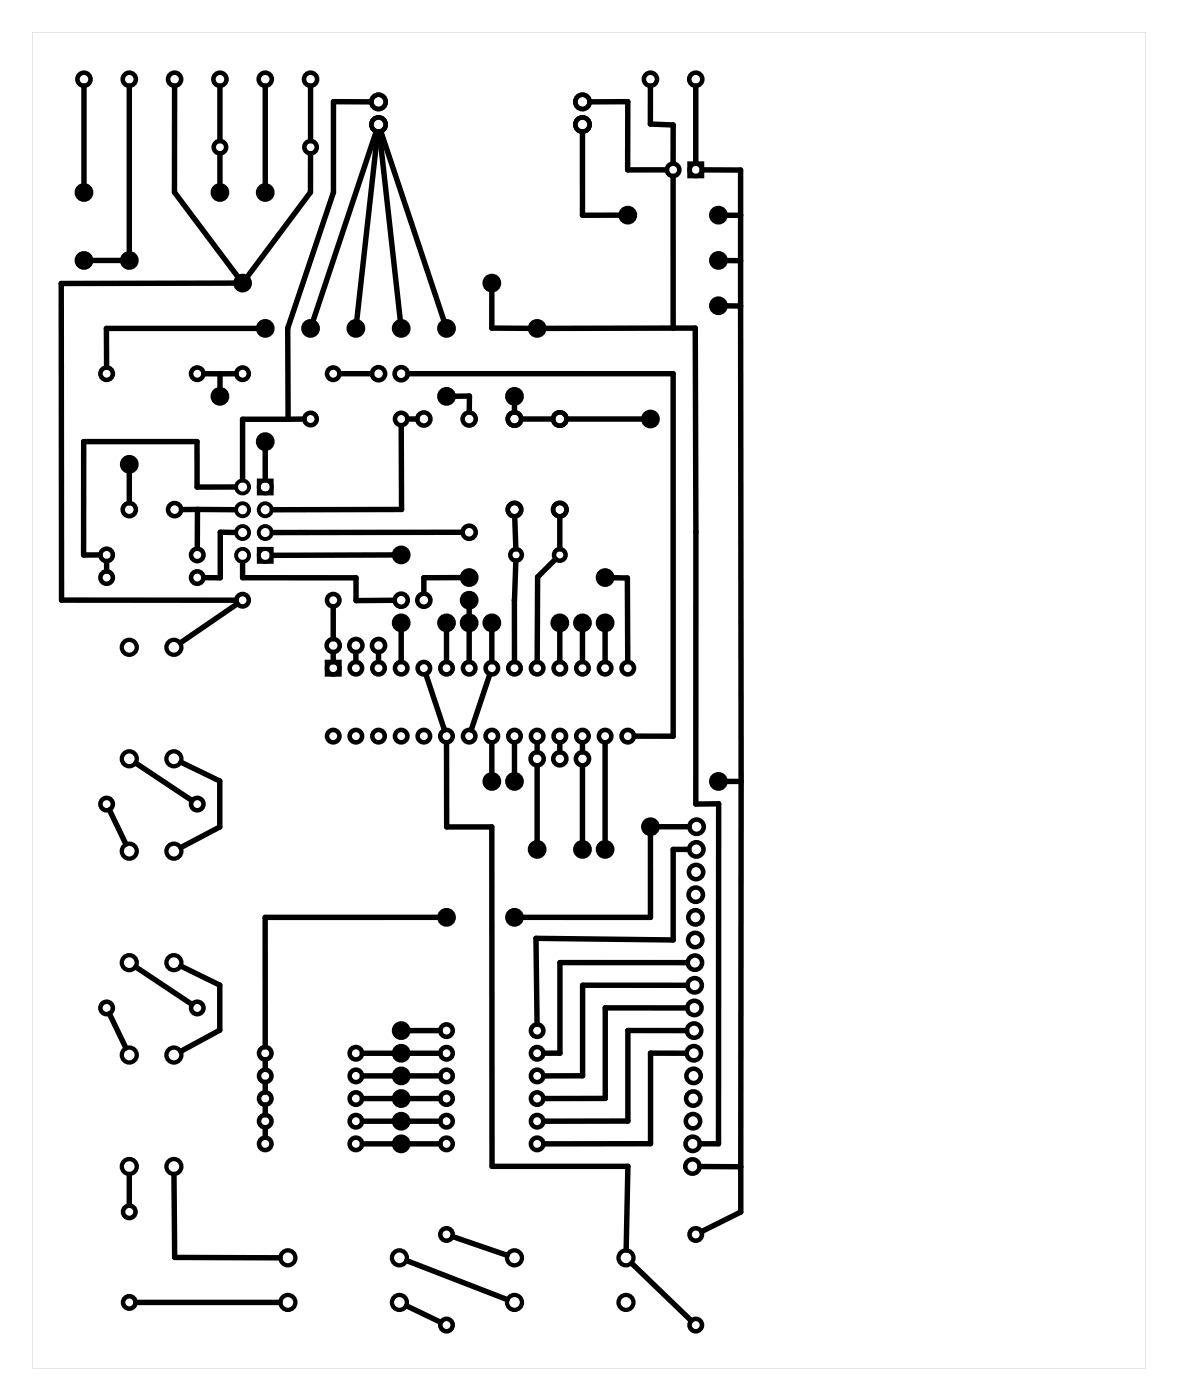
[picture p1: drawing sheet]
<svg xmlns="http://www.w3.org/2000/svg" width="132mm" height="157mm" viewBox="0 0 132 157" stroke-linecap="round" stroke-linejoin="round" font-family="sans-serif">
<path d="M3.6 3.6v149.8h124.8v-149.8zM3.6 3.6h124.8v149.8h-124.8z" fill="#000"/>
<g fill="none" stroke="#000" stroke-width=".51">
<path d="M77.3 18.3h1.4v1.4h-1.4zM36.7 74.2h1.4v1.4h-1.4z"/>
<circle cx="9.4" cy="8.9" r=".74"/>
<circle cx="14.5" cy="8.9" r=".74"/>
<circle cx="19.6" cy="8.9" r=".74"/>
<circle cx="24.7" cy="8.9" r=".74"/>
<circle cx="24.7" cy="16.5" r=".7"/>
<circle cx="29.7" cy="8.9" r=".74"/>
<circle cx="34.8" cy="8.9" r=".74"/>
<circle cx="34.8" cy="16.5" r=".7"/>
<circle cx="42.4" cy="14" r=".8"/>
<circle cx="42.4" cy="11.4" r=".8"/>
<circle cx="65.3" cy="14" r=".8"/>
<circle cx="65.3" cy="11.4" r=".8"/>
<circle cx="72.9" cy="8.9" r=".74"/>
<circle cx="75.5" cy="19" r=".7"/>
<circle cx="78" cy="8.9" r=".74"/>
<circle cx="78" cy="19" r=".7"/>
<circle cx="12" cy="41.9" r=".7"/>
<circle cx="14.5" cy="57.1" r=".74"/>
<circle cx="19.6" cy="57.1" r=".74"/>
<circle cx="22.1" cy="41.9" r=".7"/>
<circle cx="27.2" cy="41.9" r=".7"/>
<circle cx="34.8" cy="47" r=".7"/>
<circle cx="37.4" cy="41.9" r=".7"/>
<circle cx="42.4" cy="41.9" r=".74"/>
<circle cx="45" cy="41.9" r=".74"/>
<circle cx="45" cy="47" r=".7"/>
<circle cx="47.5" cy="47" r=".74"/>
<circle cx="52.6" cy="47" r=".74"/>
<circle cx="52.6" cy="59.7" r=".74"/>
<circle cx="57.7" cy="47" r=".75"/>
<circle cx="57.7" cy="57.1" r=".75"/>
<circle cx="62.8" cy="47" r=".75"/>
<circle cx="62.8" cy="57.1" r=".75"/>
<circle cx="12" cy="62.2" r=".7"/>
<circle cx="12" cy="64.8" r=".7"/>
<circle cx="22.1" cy="64.8" r=".7"/>
<circle cx="22.1" cy="62.2" r=".7"/>
<circle cx="27.2" cy="67.3" r=".7"/>
<circle cx="37.4" cy="67.3" r=".7"/>
<circle cx="37.4" cy="74.9" r=".7"/>
<circle cx="37.4" cy="72.4" r=".74"/>
<circle cx="39.9" cy="74.9" r=".7"/>
<circle cx="39.9" cy="72.4" r=".74"/>
<circle cx="42.4" cy="74.9" r=".7"/>
<circle cx="42.4" cy="72.4" r=".74"/>
<circle cx="45" cy="67.3" r=".74"/>
<circle cx="45" cy="74.9" r=".7"/>
<circle cx="47.5" cy="67.3" r=".74"/>
<circle cx="47.5" cy="74.9" r=".7"/>
<circle cx="50.1" cy="74.9" r=".7"/>
<circle cx="52.6" cy="74.9" r=".7"/>
<circle cx="55.1" cy="74.9" r=".7"/>
<circle cx="57.7" cy="74.9" r=".7"/>
<circle cx="60.2" cy="74.9" r=".7"/>
<circle cx="62.8" cy="74.9" r=".7"/>
<circle cx="65.3" cy="74.9" r=".7"/>
<circle cx="67.8" cy="74.9" r=".7"/>
<circle cx="70.4" cy="74.9" r=".7"/>
<circle cx="12" cy="90.2" r=".7"/>
<circle cx="22.1" cy="90.2" r=".7"/>
<circle cx="37.4" cy="82.5" r=".7"/>
<circle cx="39.9" cy="82.5" r=".7"/>
<circle cx="42.4" cy="82.5" r=".7"/>
<circle cx="45" cy="82.5" r=".7"/>
<circle cx="47.5" cy="82.5" r=".7"/>
<circle cx="50.1" cy="82.5" r=".7"/>
<circle cx="52.6" cy="82.5" r=".7"/>
<circle cx="55.1" cy="82.5" r=".7"/>
<circle cx="57.7" cy="82.5" r=".7"/>
<circle cx="60.2" cy="85.1" r=".74"/>
<circle cx="60.2" cy="82.5" r=".7"/>
<circle cx="62.8" cy="85.1" r=".74"/>
<circle cx="62.8" cy="82.5" r=".7"/>
<circle cx="65.3" cy="85.1" r=".74"/>
<circle cx="65.3" cy="82.5" r=".7"/>
<circle cx="67.8" cy="82.5" r=".7"/>
<circle cx="70.4" cy="82.5" r=".7"/>
<circle cx="78" cy="97.8" r=".8"/>
<circle cx="78.1" cy="95.2" r=".8"/>
<circle cx="78.1" cy="92.7" r=".8"/>
<circle cx="12" cy="113" r=".7"/>
<circle cx="22.1" cy="113" r=".7"/>
<circle cx="29.7" cy="118.1" r=".7"/>
<circle cx="39.9" cy="118.1" r=".7"/>
<circle cx="50.1" cy="115.6" r=".7"/>
<circle cx="50.1" cy="118.1" r=".7"/>
<circle cx="60.2" cy="118.1" r=".7"/>
<circle cx="60.2" cy="115.6" r=".7"/>
<circle cx="77.8" cy="118.1" r=".8"/>
<circle cx="77.8" cy="115.6" r=".8"/>
<circle cx="77.8" cy="113" r=".8"/>
<circle cx="77.9" cy="110.5" r=".8"/>
<circle cx="77.9" cy="107.9" r=".8"/>
<circle cx="77.9" cy="105.4" r=".8"/>
<circle cx="78" cy="102.9" r=".8"/>
<circle cx="78" cy="100.3" r=".8"/>
<circle cx="14.5" cy="135.9" r=".7"/>
<circle cx="29.7" cy="128.3" r=".7"/>
<circle cx="29.7" cy="123.2" r=".7"/>
<circle cx="29.7" cy="125.7" r=".7"/>
<circle cx="29.7" cy="120.6" r=".7"/>
<circle cx="39.9" cy="128.3" r=".7"/>
<circle cx="39.9" cy="125.7" r=".7"/>
<circle cx="39.9" cy="123.2" r=".7"/>
<circle cx="39.9" cy="120.6" r=".7"/>
<circle cx="50.1" cy="138.4" r=".7"/>
<circle cx="50.1" cy="125.7" r=".7"/>
<circle cx="50.1" cy="120.6" r=".7"/>
<circle cx="50.1" cy="128.3" r=".7"/>
<circle cx="50.1" cy="123.2" r=".7"/>
<circle cx="60.2" cy="128.3" r=".7"/>
<circle cx="60.2" cy="120.6" r=".7"/>
<circle cx="60.2" cy="123.2" r=".7"/>
<circle cx="60.2" cy="125.7" r=".7"/>
<circle cx="77.6" cy="130.8" r=".8"/>
<circle cx="77.7" cy="128.3" r=".8"/>
<circle cx="77.7" cy="125.7" r=".8"/>
<circle cx="77.7" cy="123.2" r=".8"/>
<circle cx="77.7" cy="120.6" r=".8"/>
<circle cx="78" cy="138.4" r=".7"/>
<circle cx="14.5" cy="146" r=".7"/>
<circle cx="50.1" cy="148.6" r=".7"/>
<circle cx="78" cy="148.6" r=".7"/>
</g>
<g fill="none" stroke="#000" stroke-width="1" stroke-linecap="butt">
<circle cx="9.4" cy="21.6" r=".55"/>
<circle cx="9.4" cy="29.2" r=".55"/>
<circle cx="14.5" cy="29.2" r=".55"/>
<circle cx="24.7" cy="21.6" r=".55"/>
<circle cx="27.2" cy="31.7" r=".55"/>
<circle cx="29.7" cy="36.8" r=".55"/>
<circle cx="29.7" cy="21.6" r=".55"/>
<circle cx="34.8" cy="36.8" r=".55"/>
<circle cx="39.9" cy="36.8" r=".55"/>
<circle cx="45" cy="36.8" r=".55"/>
<circle cx="50.1" cy="36.8" r=".55"/>
<circle cx="55.1" cy="31.7" r=".55"/>
<circle cx="60.2" cy="36.8" r=".55"/>
<circle cx="70.4" cy="24.1" r=".55"/>
<circle cx="80.5" cy="24.1" r=".55"/>
<circle cx="80.5" cy="29.2" r=".55"/>
<circle cx="80.5" cy="34.3" r=".55"/>
<circle cx="14.5" cy="52.1" r=".55"/>
<circle cx="24.7" cy="44.4" r=".55"/>
<circle cx="29.7" cy="49.5" r=".55"/>
<circle cx="50.1" cy="44.4" r=".55"/>
<circle cx="57.7" cy="44.4" r=".55"/>
<circle cx="72.9" cy="47" r=".55"/>
<circle cx="45" cy="62.2" r=".55"/>
<circle cx="45" cy="69.8" r=".55"/>
<circle cx="50.1" cy="69.8" r=".55"/>
<circle cx="52.6" cy="69.8" r=".55"/>
<circle cx="52.6" cy="64.8" r=".55"/>
<circle cx="52.6" cy="67.3" r=".55"/>
<circle cx="55.1" cy="69.8" r=".55"/>
<circle cx="62.8" cy="69.8" r=".55"/>
<circle cx="65.3" cy="69.8" r=".55"/>
<circle cx="67.8" cy="69.8" r=".55"/>
<circle cx="67.8" cy="64.8" r=".55"/>
<circle cx="55.1" cy="87.6" r=".55"/>
<circle cx="57.7" cy="87.6" r=".55"/>
<circle cx="60.2" cy="95.2" r=".55"/>
<circle cx="65.3" cy="95.2" r=".55"/>
<circle cx="67.8" cy="95.2" r=".55"/>
<circle cx="72.9" cy="92.7" r=".55"/>
<circle cx="80.5" cy="87.6" r=".55"/>
<circle cx="45" cy="118.1" r=".55"/>
<circle cx="45" cy="115.6" r=".55"/>
<circle cx="50.1" cy="102.9" r=".55"/>
<circle cx="57.7" cy="102.9" r=".55"/>
<circle cx="45" cy="120.6" r=".55"/>
<circle cx="45" cy="123.2" r=".55"/>
<circle cx="45" cy="125.7" r=".55"/>
<circle cx="45" cy="128.3" r=".55"/>
</g>
<g fill="none" stroke="#000" stroke-width=".48">
<circle cx="14.5" cy="72.6" r=".84"/>
<circle cx="19.5" cy="72.6" r=".84"/>
<circle cx="14.5" cy="95.4" r=".84"/>
<circle cx="14.5" cy="85.1" r=".84"/>
<circle cx="19.5" cy="95.4" r=".84"/>
<circle cx="19.5" cy="85.1" r=".84"/>
<circle cx="14.5" cy="118.3" r=".84"/>
<circle cx="14.5" cy="107.9" r=".84"/>
<circle cx="19.5" cy="118.3" r=".84"/>
<circle cx="19.5" cy="107.9" r=".84"/>
<circle cx="14.5" cy="130.8" r=".84"/>
<circle cx="19.5" cy="130.8" r=".84"/>
<circle cx="32.3" cy="146" r=".84"/>
<circle cx="32.3" cy="141" r=".84"/>
<circle cx="44.8" cy="146" r=".84"/>
<circle cx="44.8" cy="141" r=".84"/>
<circle cx="57.7" cy="146" r=".84"/>
<circle cx="57.7" cy="141" r=".84"/>
<circle cx="70.2" cy="146" r=".84"/>
<circle cx="70.2" cy="141" r=".84"/>
</g>
<g fill="none" stroke="#000" stroke-width=".43">
<path d="M29 53.9h1.5v1.4h-1.5zM29 61.5h1.5v1.5h-1.5z"/>
<circle cx="27.2" cy="54.6" r=".73"/>
<circle cx="27.2" cy="59.7" r=".73"/>
<circle cx="27.2" cy="57.2" r=".73"/>
<circle cx="29.7" cy="54.6" r=".73"/>
<circle cx="29.7" cy="59.7" r=".73"/>
<circle cx="29.7" cy="57.2" r=".73"/>
<circle cx="27.2" cy="62.3" r=".73"/>
<circle cx="29.7" cy="62.3" r=".73"/>
</g>
<g fill="none" stroke="#000" stroke-width=".5">
<circle cx="57.8" cy="62.2" r=".65"/>
<circle cx="62.8" cy="62.2" r=".65"/>
</g>
<g fill="none" stroke="#000" stroke-width=".61">
<path d="M9.4 9.6v11.7M14.5 9.6v19.3M19.6 9.6v12l7.4 9.9M24.7 9.6v6.2M24.7 17.2v4.1M29.7 9.6v11.7M34.8 17.2v4.4l-7.4 9.9M34.8 9.6v6.2M41.6 11.4h-4.2v10.2l-5.1 15.2v10.2M42.2 14.8l-7.3 21.7M42.3 14.8l-2.4 21.7M42.5 14.8l2.4 21.7"/>
<path d="M42.7 14.8l7.2 21.7M65.3 14.8v9.3h4.7M66.1 11.4h4.3v7.7l4.3-.1M72.9 9.6v4.3l2.6 .1v4.3M75.5 19.8v17M78 9.6v8.7M78.7 19l4.3 .1v15.2M9.7 29.2h4.5M26.9 31.7l-20 .1v35.5h19.6M29.4 36.8h-17.5l.1 4.4M55.1 32.1v4.7h4.8M75.5 36.8h-15"/>
<path d="M75.5 36.8h2.4l.1 53.4 2.6-.1-.1 38.2h-2M80.9 24.1h2.1M80.9 29.2h2.1M80.9 34.3h2.1M83 34.3l.1 53.3M14.5 52.4v4M22.1 57.1l4.3 .1M22.1 57.1h-1.8M22.1 57.1v4.4M22.8 41.9h1.9M24.7 41.9v2.2M26.4 54.6h-4.3v-5.1h-12.7v12.7h1.8"/>
<path d="M26.4 59.7h-1.7v5.1h-1.9M26.5 41.9h-1.8M29.7 49.9v3.9M32.3 47h-5.1v6.8M34.1 47h-1.8M38.1 41.9h3.6M45 47.7v9.4l-14.5 .1M45.7 47h1M45.7 41.9h29.8v40.7l-4.4-.1M50.4 44.4h2.2v1.8M51.8 59.7h-21.3M57.7 44.8v1.4"/>
<path d="M57.7 57.9l.1 3.6M58.5 47h3.5M62.8 57.9v3.6M63.5 47h9.1M12 63v1M26.6 67.7l-6.4 4.4M27.2 63.1v1.7h12.7v2.5h4.3M37.4 68v3.6M37.4 73.1v1.1M39.9 73.1v1.1M42.4 73.1v1.1M44.6 62.2l-14.1 .1"/>
<path d="M45 70.2v4M47.7 75.6l2.1 6.3M50.1 70.2v4M52.3 64.8h-4.8v1.7M52.6 67.6v1.9M52.6 70.2v4M54.9 75.6l-2.1 6.3M55.1 70.2v4M57.8 62.9l-.1 4.4v6.9M62.3 62.7l-2 2-.1 9.5M62.8 70.2v4M65.3 70.2v4"/>
<path d="M67.8 70.2v4M68.2 64.8h2.1l.1 9.4M12.3 90.8l1.8 3.8M15.2 85.6l6.3 4.2M20.3 85.5l4.3 2.1v5.1l-4.3 2.3M50.1 83.3v9.4h5l.1 38.1M55.1 83.3v4M57.7 83.3v4M60.2 83.3v1M60.2 85.8v9.1M62.8 83.3v1M65.3 83.3v1"/>
<path d="M65.3 85.8v9.1M67.8 83.3v11.6M72.9 93v9.9h-14.9M73.2 92.7h4.1M77.2 95.2h-1.7v10.2l-15.4-.2 .1 9.6M83.1 87.6h-2.2M83.1 87.6l-.1 43.2M12.3 113.7l1.8 3.8M15.2 108.4l6.3 4.2M20.3 108.3l4.3 2.2v5l-4.3 2.4M29.7 118.8v1.1M40.6 118.1h4"/>
<path d="M45.3 115.6h4M45.3 118.1h4M49.7 102.9h-20v14.5M76.9 118.1h-4v10.1l-12 .1M77 115.6h-6.6v10.1h-9.5M77 113h-9.2v10.2h-6.9M77 110.5h-11.7v10.1h-4.4M77.1 107.9h-14.3v10.2h-1.9M14.5 131.7v3.5M19.5 131.7l.1 9.3h11.8M29.7 121.4v1.1M29.7 123.9v1.1"/>
<path d="M29.7 126.5v1M40.6 128.3h4M40.6 125.7h4M40.6 123.2h4M40.6 120.6h4M45.3 128.3h4M45.3 125.7h4M45.3 123.2h4M45.3 120.6h4M50.7 138.7l6.1 2.1M55.2 130.8h15.2M70.4 130.8l-.2 9.4"/>
<path d="M78.5 130.8h4.5M83 130.8v5.1l-4.4 2.2M15.2 146h16.2M45.6 146.4l3.8 1.9M45.6 141.4l11.3 4.3M70.8 141.7l6.7 6.4"/>
</g>
</svg>
